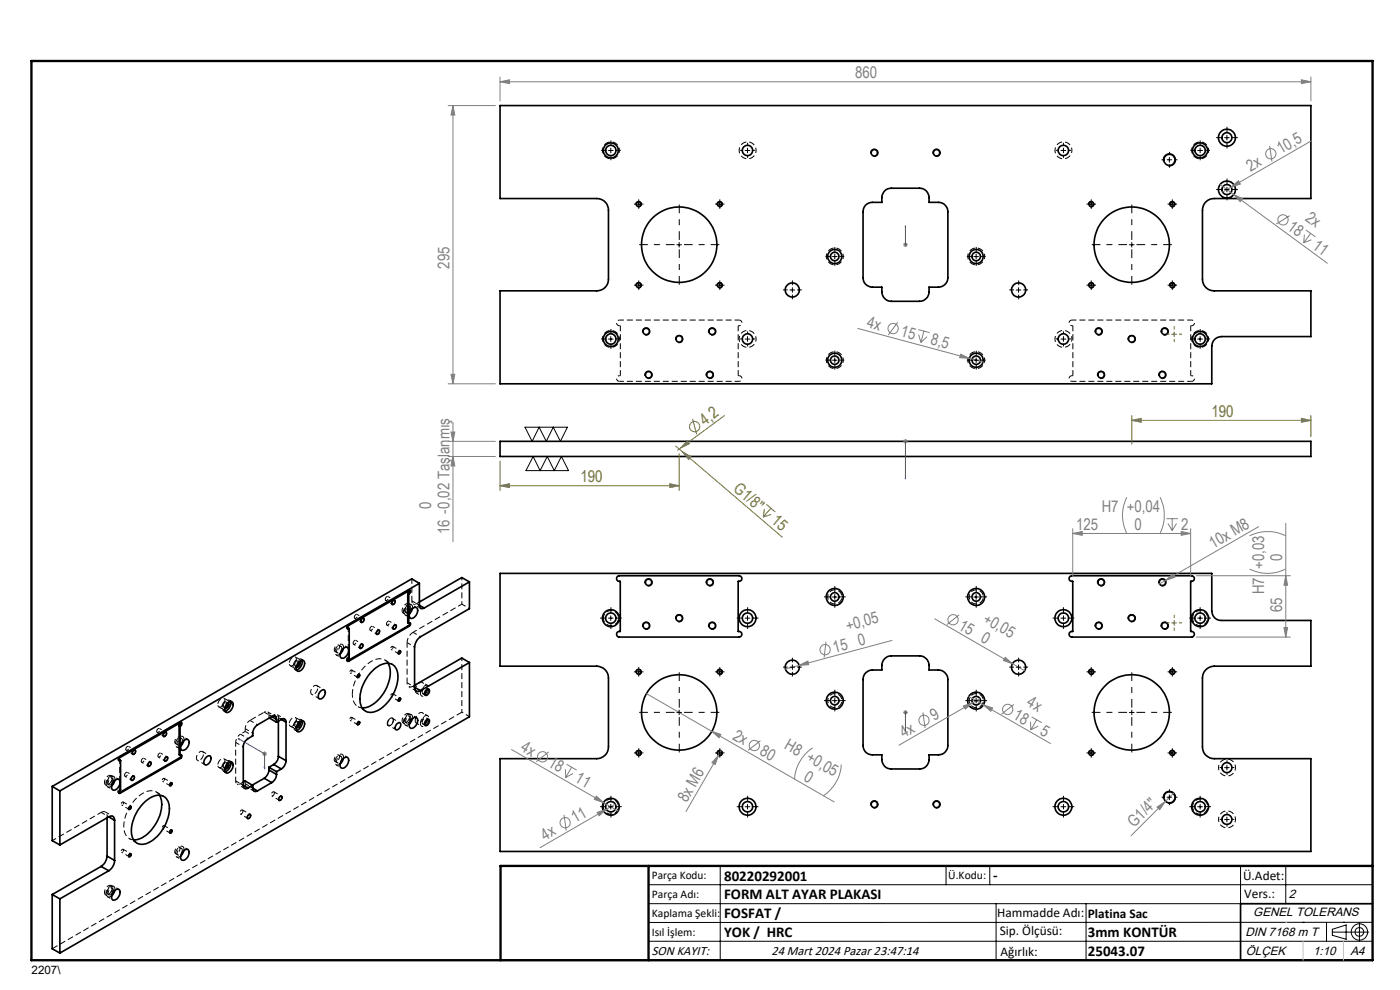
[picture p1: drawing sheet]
<svg xmlns="http://www.w3.org/2000/svg" width="297mm" height="210mm" viewBox="0 0 297 210" stroke-linecap="round" stroke-linejoin="round" font-family="sans-serif">
<defs><g id="words">
<g font-size="3.4" fill="#808080">
<text x="181.4" y="16.5">860</text>
<text x="271.7" y="32.7" transform="rotate(-30 271.7 32.7)">10,5</text>
<text x="265.3" y="36.4" transform="rotate(-30 265.3 36.4)">2x</text>
<text x="276.8" y="46.7" transform="rotate(36 276.8 46.7)">2x</text>
<text x="272.9" y="48.6" transform="rotate(36 272.9 48.6)">18</text>
<text x="278.2" y="52.5" transform="rotate(36 278.2 52.5)">11</text>
<text x="95.3" y="57" transform="rotate(-90 95.3 57)">295</text>
<text x="183.7" y="69.3" transform="rotate(15 183.7 69.3)">4x</text>
<text x="190.9" y="71.3" transform="rotate(15 190.9 71.3)">15</text>
<text x="197.3" y="73" transform="rotate(15 197.3 73)">8,5</text>
<text x="91.5" y="107.9" transform="rotate(-90 91.5 107.9)">0</text>
<text x="95.3" y="113.3" transform="rotate(-90 95.3 113.3)">16 -0,02 Taşlanmış</text>
<text x="228.3" y="112.4">125</text>
<text x="233.7" y="108.5">H7 +0,04</text>
<text x="240.7" y="112.4">0</text>
<text x="250.6" y="112.4">2</text>
<text x="257.3" y="116.4" transform="rotate(-30 257.3 116.4)">10x M8</text>
<text x="272" y="119.1" transform="rotate(-90 272 119.1)">0</text>
<text x="268.2" y="120.7" transform="rotate(-90 268.2 120.7)">+0,03</text>
<text x="208.4" y="131.9" transform="rotate(30 208.4 131.9)">+0,05</text>
<text x="268.2" y="126" transform="rotate(-90 268.2 126)">H7</text>
<text x="272" y="129.9" transform="rotate(-90 272 129.9)">65</text>
<text x="179.8" y="133.8" transform="rotate(-15 179.8 133.8)">+0,05</text>
<text x="182.3" y="137.1" transform="rotate(-15 182.3 137.1)">0</text>
<text x="203.1" y="133.3" transform="rotate(30 203.1 133.3)">15</text>
<text x="207.8" y="136.1" transform="rotate(30 207.8 136.1)">0</text>
<text x="177.1" y="138.5" transform="rotate(-15 177.1 138.5)">15</text>
<text x="217.7" y="149.6" transform="rotate(30 217.7 149.6)">4x</text>
<text x="198.2" y="152.9" transform="rotate(-30 198.2 152.9)">9</text>
<text x="214.7" y="152.4" transform="rotate(30 214.7 152.4)">18</text>
<text x="220.4" y="155.7" transform="rotate(30 220.4 155.7)">5</text>
<text x="110.3" y="159.1" transform="rotate(30 110.3 159.1)">4x</text>
<text x="155.2" y="156.7" transform="rotate(30 155.2 156.7)">2x</text>
<text x="161" y="160" transform="rotate(30 161 160)">80</text>
<text x="166.2" y="158.6" transform="rotate(30 166.2 158.6)">H8 +0,05</text>
<text x="191.7" y="156.6" transform="rotate(-30 191.7 156.6)">4x</text>
<text x="116.1" y="162.4" transform="rotate(30 116.1 162.4)">18</text>
<text x="121.8" y="165.7" transform="rotate(30 121.8 165.7)">11</text>
<text x="170.3" y="165.4" transform="rotate(30 170.3 165.4)">0</text>
<text x="145.7" y="170.4" transform="rotate(-60 145.7 170.4)">8x M6</text>
<text x="115.6" y="178.3" transform="rotate(-30 115.6 178.3)">4x</text>
<text x="122" y="174.6" transform="rotate(-30 122 174.6)">11</text>
<text x="240.6" y="175.6" transform="rotate(-45 240.6 175.6)">G1/4&quot;</text>
</g>
<g font-size="3.4" fill="#808000">
<text x="257" y="88.4">190</text>
<text x="149.5" y="90.4" transform="rotate(-36 149.5 90.4)">4,2</text>
<text x="123.1" y="102.2">190</text>
<text x="155.4" y="103.9" transform="rotate(41 155.4 103.9)">G1/8&quot;</text>
<text x="163.5" y="110.8" transform="rotate(41 163.5 110.8)">15</text>
</g>
<g font-size="3.2">
<text x="153.6" y="186.8">80220292001</text>
<text x="153.6" y="190.8">FORM ALT AYAR PLAKASI</text>
<text x="210.7" y="186.6">-</text>
<text x="153.6" y="194.8">FOSFAT /</text>
<text x="153.6" y="198.8">YOK / HRC</text>
<text x="230.8" y="198.7">3mm KONTÜR</text>
<text x="230.8" y="202.8">25043.07</text>
</g>
<g font-size="2.8">
<text x="263.7" y="186.7">Ü.Adet:</text>
<text x="263.9" y="190.5">Vers.:</text>
<text x="211.5" y="194.5">Hammadde Adı:</text>
<text x="230.8" y="194.7">Platina Sac</text>
<text x="138.3" y="202.6">SON KAYIT:</text>
<text x="163.6" y="202.6">24 Mart 2024 Pazar 23:47:14</text>
<text x="212.1" y="198.4">Sip. Ölçüsü:</text>
<text x="212.2" y="202.7">Ağırlık:</text>
</g>
<g font-size="2.6">
<text x="273.4" y="190.4">2</text>
<text x="265.9" y="194.4">GENEL TOLERANS</text>
<text x="264.2" y="198.5">DIN 7168 m T</text>
<text x="264.3" y="202.6">ÖLÇEK</text>
<text x="278.5" y="202.6">1:10</text>
<text x="286.5" y="202.6">A4</text>
</g>
<g font-size="2.5">
<text x="138.3" y="186.4">Parça Kodu:</text>
<text x="138.3" y="190.5">Parça Adı:</text>
<text x="201.2" y="186.5">Ü.Kodu:</text>
<text x="138.3" y="194.5">Kaplama Şekli:</text>
<text x="138.3" y="198.6">Isıl İşlem:</text>
<text x="6.7" y="206.7">2207\</text>
</g>
</g></defs>
<g fill="none" stroke="#000" stroke-width=".21" stroke-dasharray="1.3 .6" stroke-dashoffset=".7" stroke-linecap="butt">
<path d="M131.4 31.9a1.8 1.8 0 0 0-2.6-1.6 1.8 1.8 0 0 0-.3 3 1.8 1.8 0 0 0 2.9-1v-.4M160.4 31.9a1.8 1.8 0 0 0-2.6-1.6 1.8 1.8 0 0 0-.3 3 1.8 1.8 0 0 0 2.9-1v-.4M227.4 31.9a1.8 1.8 0 0 0-2.6-1.6 1.8 1.8 0 0 0-.3 3 1.8 1.8 0 0 0 2.9-1v-.4M256.4 31.9a1.8 1.8 0 0 0-2.6-1.6 1.8 1.8 0 0 0-.3 3 1.8 1.8 0 0 0 2.9-1v-.4M178.9 54.4a1.8 1.8 0 0 0-2.6-1.6 1.8 1.8 0 0 0-.3 3 1.8 1.8 0 0 0 2.9-1v-.4M208.9 54.4a1.8 1.8 0 0 0-2.6-1.6 1.8 1.8 0 0 0-.3 3 1.8 1.8 0 0 0 2.9-1v-.4M131.4 71.9a1.8 1.8 0 0 0-2.6-1.6 1.8 1.8 0 0 0-.3 3 1.8 1.8 0 0 0 2.9-1v-.4M160.4 71.9a1.8 1.8 0 0 0-2.6-1.6 1.8 1.8 0 0 0-.3 3 1.8 1.8 0 0 0 2.9-1v-.4M178.9 76.4a1.8 1.8 0 0 0-2.6-1.6 1.8 1.8 0 0 0-.3 3 1.8 1.8 0 0 0 2.9-1v-.4M208.9 76.4a1.8 1.8 0 0 0-2.6-1.6 1.8 1.8 0 0 0-.3 3 1.8 1.8 0 0 0 2.9-1v-.4M227.4 71.9a1.8 1.8 0 0 0-2.6-1.6 1.8 1.8 0 0 0-.3 3 1.8 1.8 0 0 0 2.9-1v-.4M256.4 71.9a1.8 1.8 0 0 0-2.6-1.6 1.8 1.8 0 0 0-.3 3 1.8 1.8 0 0 0 2.9-1v-.4"/>
<path d="M87.4 127.5a.62 .62 0 0 0 .3 .6 .62 .62 0 0 0 .7-.1M98 128.2v-5.7M175.6 126.6a1.5 1.5 0 0 0 2.2 1.4 1.5 1.5 0 0 0 .2-2.6 1.5 1.5 0 0 0-2.4 .9v.3M205.6 126.6a1.5 1.5 0 0 0 2.2 1.4 1.5 1.5 0 0 0 .2-2.6 1.5 1.5 0 0 0-2.4 .9v.3M48.3 149.1a.39 .39 0 0 0-.5-.2 .39 .39 0 0 0-.3 .4l-.1 .5M48.3 149.1a.8 .8 0 0 0-.6 1.1M57.1 151.7a.62 .62 0 0 0-.3-.7 .62 .62 0 0 0-.7 .1M59.1 152.2a.62 .62 0 0 0-.3-.6 .62 .62 0 0 0-.7 .1M63.4 140.4a.39 .39 0 0 0-.4-.2 .39 .39 0 0 0-.3 .4l-.2 .4M63.4 153.2a.39 .39 0 0 0-.4-.2 .39 .39 0 0 0-.3 .4l-.2 .5M63.5 140.3a.8 .8 0 0 0-.6 1.1M63.5 153.2a.8 .8 0 0 0-.6 1.1"/>
<path d="M175.6 148.6a1.5 1.5 0 0 0 2.2 1.4 1.5 1.5 0 0 0 .2-2.6 1.5 1.5 0 0 0-2.4 .9v.3M205.6 148.6a1.5 1.5 0 0 0 2.2 1.4 1.5 1.5 0 0 0 .2-2.6 1.5 1.5 0 0 0-2.4 .9v.3M48.3 162a.39 .39 0 0 0-.5-.2 .39 .39 0 0 0-.3 .3l-.1 .5M48.3 161.9a.8 .8 0 0 0-.6 1.1M50 165.6a.62 .62 0 0 0 .3 .7 .62 .62 0 0 0 .7-.1M52 166.2a.62 .62 0 0 0 .3 .7 .62 .62 0 0 0 .7-.1M258.5 162.8a1.8 1.8 0 0 0 2.6 1.6 1.8 1.8 0 0 0 .3-3 1.8 1.8 0 0 0-2.9 1v.4M258.5 173.8a1.8 1.8 0 0 0 2.6 1.6 1.8 1.8 0 0 0 .3-3 1.8 1.8 0 0 0-2.9 1v.4"/>
</g>
<g fill="none" stroke="#000" stroke-width=".21" stroke-dasharray="1.3 .6" stroke-dashoffset=".3" stroke-linecap="butt">
<path d="M156.8 67.9h-25.4M227.4 67.9h25.4M131.4 80.9h25.4M252.8 80.9h-25.4M87.6 134.1a2.79 2.79 0 0 0-1.2 2.2M88.4 128l.6-.3M89 128.4l-.6-.4M57.7 152l-.6-.3M59.1 152.9v-.7M59.7 152.6l-.6-.4M88.1 146.4a.61 .61 0 0 0 .4 .7 .61 .61 0 0 0 .7-.3 1.37 1.37 0 0 0 .3-2.1 1.6 1.6 0 0 0-1.4 1.7M88.1 152.8a.61 .61 0 0 0 .4 .7 .61 .61 0 0 0 .7-.3 1.37 1.37 0 0 0 .3-2.1 1.6 1.6 0 0 0-1.4 1.7"/>
<path d="M89.2 147a.61 .61 0 0 0 .4 .7 .61 .61 0 0 0 .7-.3 1.37 1.37 0 0 0 .4-2 1.6 1.6 0 0 0-1.5 1.6M89.2 153.5a.61 .61 0 0 0 .4 .6 .61 .61 0 0 0 .7-.3 1.37 1.37 0 0 0 .4-2 1.6 1.6 0 0 0-1.5 1.7M51 166.2l.6-.3M51.6 166.6l-.6-.4M53.6 167.2l-.6-.4"/>
</g>
<g fill="none" stroke="#000" stroke-width=".21" stroke-dasharray="1.3 .6" stroke-dashoffset=".1" stroke-linecap="butt">
<path d="M131.6 69.1v10.6M156.6 79.7v-10.6M227.6 79.7v-10.6M252.6 69.1v10.6M72.2 138.7a.65 .65 0 0 1-.9 .2 .65 .65 0 0 1-.2-.9 1.31 1.31 0 0 1 1.6-1.2l.2 .5M86.8 130.2a.65 .65 0 0 1-.9 .2 .65 .65 0 0 1-.2-.9 1.31 1.31 0 0 1 1.7-1.2l.1 .5M38.4 158.2a.65 .65 0 0 1-.9 .2 .65 .65 0 0 1-.2-.9 1.31 1.31 0 0 1 1.6-1.2l.1 .5M86.8 153.6a.65 .65 0 0 1-.9 .2 .65 .65 0 0 1-.2-.9 1.31 1.31 0 0 1 1.7-1.3l.1 .6M23.7 166.7a.65 .65 0 0 1-.9 .2 .65 .65 0 0 1-.2-.9 1.31 1.31 0 0 1 1.6-1.2l.2 .5M33.8 168.7a2.49 2.49 0 0 0-3.6-.4 8.6 8.6 0 0 0-3.8 8 2.18 2.18 0 0 0 2 1.9M72.2 162a.65 .65 0 0 1-.9 .2 .65 .65 0 0 1-.2-.9 1.31 1.31 0 0 1 1.6-1.2l.2 .5M23.7 190a.65 .65 0 0 1-.9 .2 .65 .65 0 0 1-.2-.9 1.31 1.31 0 0 1 1.6-1.2l.2 .5"/>
<path d="M38.4 181.5a.65 .65 0 0 1-.9 .3 .65 .65 0 0 1-.2-.9 1.31 1.31 0 0 1 1.6-1.3l.1 .5"/>
</g>
<g fill="none" stroke="#000" stroke-width=".21" stroke-dasharray="1.3 .6" stroke-linecap="butt">
<path d="M131.4 69.1h.2M131.6 79.7h-.2M156.6 69.1h.2M156.8 79.7h-.2M227.4 79.7h.2M227.6 69.1h-.2M252.6 79.7h.2M252.8 69.1h-.2M71.1 138.2l.5 .3M72.4 137.1l-.5-.3M72.9 137.3l-.1 .3M73.6 133.3l.2 .1"/>
<path d="M73.9 139.4h-.1M74 132.7l-.2-.1M74 139.6l-.2-.2M74.1 139.5l-.2-.1M85.5 130l.3 .2M86 129.9l.2 .1M86.6 132l-.1 .1M86.8 125.3l-.2-.2M86.8 132.1l-.2-.1M86.9 125.2l-.3-.1M86.9 132.1l-.3-.1M87 128.2l-.3-.1"/>
<path d="M87 128.7l-.2-.2M87 125.2l-.2-.1M87 132.1l-.2-.1M87.5 128.8v.3M37.2 157.7l.5 .3M38.1 153.1l.3 .1M38.3 153.3l-.2-.2M38.5 156.7l-.5-.3M38.5 153.2l-.2-.1M39 156.8v.3M47.4 149.8l.1 .2 .2 .1M47.4 150.8l.5 .3"/>
<path d="M47.5 150.1l.3 .1M48.4 149.1l-.2-.1M49.2 148.8l-.5-.2M52 154.6v.6M57.1 152.2v-.5M57.2 152.3l-.1-.1M62.5 141l.1 .3 .3 .1M62.5 153.9l.1 .2 .3 .1M62.6 142l.5 .3M62.6 154.9l.5 .3M62.7 141.3l.2 .2M62.7 154.2l.2 .1"/>
<path d="M63.6 140.4l-.3-.2M63.6 153.2l-.3-.1M64.4 140.1l-.5-.3M64.4 152.9l-.5-.3M73.6 140.2l.2 .1M85.5 153.4l.3 .1M86 153.2l.2 .2M87 151.6l-.3-.2M87 152l-.2-.1M87.5 152.2v.2M87.6 145.6l.4-.2M88 145.8l-.4-.2"/>
<path d="M89.7 147.2l.5 .3M89.7 153.6l.5 .3M91 146.2l-.5-.3M91 152.6l-.5-.3M22.4 166.5l.3 .2M22.7 173.5v-.4M22.9 166.4l.2 .1M23.1 173.3l-.4-.2M23.8 164.7l-.3-.2M23.9 165.1l-.2-.1M24.4 165.3v.3M25.1 161.3l.2 .1"/>
<path d="M25.1 168.1l.2 .2M25.3 167.4h.1M25.5 160.7l-.2-.2M25.5 167.5l-.2-.1M25.6 167.5l-.2-.1M38 160.1l.1-.1M38.1 160l.3 .1M38.3 160.1l-.2-.1M38.5 180l-.5-.3M38.5 160.1l-.2-.1M47.4 162.6l.1 .3h.2M47.4 163.6l.5 .3"/>
<path d="M47.5 162.9l.3 .2M48.4 161.9l-.2-.1M49.2 161.7l-.5-.3M52 165.6v.6M53 166.8l.5-.3M71.1 161.5l.5 .3M72.4 160.5l-.5-.3M72.9 160.6l-.1 .3M22.4 189.8l.3 .2M22.9 189.7l.2 .1M23.8 188l-.3-.2M23.9 188.4l-.2-.1"/>
<path d="M24.4 188.6v.3M37.2 181.1l.5 .2M39 180.1v.3M11.1 201.2l86.9-50.1"/>
</g>
<g fill="none" stroke="#000" stroke-width=".21" stroke-dasharray="1.3 .6" stroke-dashoffset=".9" stroke-linecap="butt">
<path d="M131.4 79.7a.6 .6 0 0 0-.6 .6 .6 .6 0 0 0 .6 .6M131.4 67.9a.6 .6 0 0 0-.6 .6 .6 .6 0 0 0 .6 .6M156.8 69.1a.6 .6 0 0 0 .6-.6 .6 .6 0 0 0-.6-.6M227.4 69.1a.6 .6 0 0 1-.6-.6 .6 .6 0 0 1 .6-.6M252.8 79.7a.6 .6 0 0 1 .6 .6 .6 .6 0 0 1-.6 .6M252.8 67.9a.6 .6 0 0 1 .6 .6 .6 .6 0 0 1-.6 .6M156.8 80.9a.6 .6 0 0 0 .6-.6 .6 .6 0 0 0-.6-.6M227.4 80.9a.6 .6 0 0 1-.6-.6 .6 .6 0 0 1 .6-.6M83 137.7l1.6 1M83.4 137.3l-.4 .4a.33 .33 0 0 1 0-.4 .33 .33 0 0 1 .4-.1v.1M84.9 138l-1.6-.9M87.7 128.1l1.6 .9"/>
<path d="M88 137.2l-1.6-.9M89 128.4l-1.6-.9M89.2 135.1l-1.6-1M99.6 129.1l-1.6-.9M51.6 158.4l-1.6-.9M52.6 156.7l-1.6-1M53.6 156.1l-1.6-.9M53.6 155.5l-1.6-.9M54.6 153.8l-1.6-1M57.7 152l-1.6-.9M58.4 151.9l-1.6-.9M59.7 152.6l-1.6-.9"/>
<path d="M60.4 152.5l-1.6-.9M66.1 147.3l1.6 .9M68.8 146.4l-1.6-1M74.3 142.7l1.6 1M74.3 152.8l1.6 .9M74.7 142.3l-.4 .5a.33 .33 0 0 1 0-.5 .33 .33 0 0 1 .4-.1v.1M74.7 152.3l-.4 .5a.33 .33 0 0 1 0-.4 .33 .33 0 0 1 .4-.2v.1M75.9 149.9l1.6 .9M76.2 143.1l-1.6-1M76.2 153.1l-1.6-.9M82.4 153.8l1.6 1M83 147.8l1.6 .9"/>
<path d="M83.3 140.9l-1.7-.9M83.4 147.3l-.4 .5a.33 .33 0 0 1 0-.4 .33 .33 0 0 1 .4-.2v.1M84.9 153.3l-1.7-.9M84.9 148.1l-1.6-1M86.4 144.8a.77 .77 0 0 0 .3 .8 .77 .77 0 0 0 .9 0M86.7 145.6l1.6 1M88 145.8l-1.6-1M90.6 146.2a.4 .4 0 0 0-.3-.4 .4 .4 0 0 0-.5 .3l-.2 .7M90.6 152.6a.4 .4 0 0 0-.3-.4 .4 .4 0 0 0-.5 .4l-.2 .6M98 151.1l1.6 .9M22.7 173.1a.77 .77 0 0 0-.3-.9 .77 .77 0 0 0-.9 .1M23.1 173.3l-1.6-1"/>
<path d="M24 173.2l-1.6-1M25.8 170.7l1.6 1M26.2 170.3l-.3 .5a.33 .33 0 0 1-.1-.5 .33 .33 0 0 1 .4-.1v.1M27.4 177.9l1.7 .9M27.7 171.1l-1.6-1M34.5 165.7l1.6 1M34.5 175.8l1.6 .9M34.8 168.9l-1.6-.9M34.9 165.3l-.4 .4a.33 .33 0 0 1 0-.4 .33 .33 0 0 1 .4-.1v.1M34.9 175.3l-.4 .5a.33 .33 0 0 1 0-.5 .33 .33 0 0 1 .4-.1v.1M36.4 166l-1.6-.9M36.4 176.1l-1.6-1"/>
<path d="M41.9 161.3l1.6 .9M44.6 160.3l-1.6-.9M50.3 166.3l1.6 .9M51 172.7l1.6 .9M51.6 166.6l-1.6-1M52.3 166.9l1.6 .9M53.1 172.8l-1.6-1M53.6 167.2l-1.6-1M57.6 168.8l1.6 .9M59.7 168.9l-1.6-.9M25.8 180.8l1.6 .9M26.2 180.3l-.3 .5a.33 .33 0 0 1-.1-.4 .33 .33 0 0 1 .4-.2v.1"/>
<path d="M27.7 181.1l-1.6-.9"/>
</g>
<g fill="none" stroke="#000" stroke-width=".35">
<path d="M106.1 22.4h172v19.7h-20.5a2.45 2.45 0 0 0-2.5 2.5v14.6a2.45 2.45 0 0 0 2.5 2.5h20.5v9.7h-19a2.05 2.05 0 0 0-2 2v8h-151v-19.7h20.5a2.45 2.45 0 0 0 2.5-2.5v-14.6a2.45 2.45 0 0 0-2.5-2.5h-20.5zM183.7 43.5l1-.5 2.4-.1a2.27 2.27 0 0 1 2-3h6a1.99 1.99 0 0 1 2 2v1h2a1.99 1.99 0 0 1 2 2v14a2.05 2.05 0 0 1-2 2h-2a2.27 2.27 0 0 1-2 3h-6a2.05 2.05 0 0 1-2-2v-1h-2a1.99 1.99 0 0 1-2-2v-14l.1-.7zM106.1 93.6h172v3.2h-172zM72.7 137.8a.71 .71 0 0 1 1-.5 .71 .71 0 0 1 .2 1.1 1.35 1.35 0 0 1-1.5 1.2 1.35 1.35 0 0 1 .3-1.8zM72.8 137.6l-.1 .4-.5 .7M73.8 133.3h-.1M73.8 133.3l.2 .1M73.8 133.3h.3M74.1 133.3v6.2a.43 .43 0 0 0-.4 .3 .43 .43 0 0 0 .2 .5h.1M74.1 133.3l-.1 .1M76.4 136.9a.29 .29 0 0 1 .5-.2 .29 .29 0 0 1 0 .4l-.5 .4-.1-.1zM76.8 131.3l.2-.2a.5 .5 0 0 1 .1 .6 .5 .5 0 0 1-.5 .3v-.4z"/>
<path d="M80.1 133.8l.1-.1a.41 .41 0 0 1 .2 .5 .41 .41 0 0 1-.5 .2zM83.3 127.6a.28 .28 0 0 1 .4-.2 .28 .28 0 0 1 .1 .4l-.4 .4h-.2zM83.5 132.8a.29 .29 0 0 1 .5-.2 .29 .29 0 0 1 0 .4l-.4 .4h-.2zM84.6 138.2l.2-.2a.34 .34 0 0 1 .1 .5 .34 .34 0 0 1-.4 .1zM86.5 125.9v6.2l.2 .1M86.5 125.9l.2 .1M86.6 125.9h-.1M86.6 132.7l-12.8 7.5M86.6 132.7l.2 .1M86.6 125.9l.2 .1M86.7 132.2l.2-.1a.39 .39 0 0 1 .2 .4 .39 .39 0 0 1-.3 .3M86.7 126v6.2"/>
<path d="M86.8 126a.34 .34 0 0 0 .3-.4 .34 .34 0 0 0-.3-.3l-12.8 7.4a.35 .35 0 0 0-.4 .3 .35 .35 0 0 0 .4 .4M86.8 132.8l-12.8 7.5M86.8 126h-.1M86.9 125.2l-.3 .7M86.9 132.1l-.3 .6M87.3 129.3a.7 .7 0 0 1 1-.4 .7 .7 0 0 1 .2 1 1.27 1.27 0 0 1-1.5 1.2 1.38 1.38 0 0 1 .3-1.8zM87.5 129.1l-.7 1.1M89 128.4a.6 .6 0 0 0 .3 .7 .6 .6 0 0 0 .7-.1M89 123.7l-76.3 44.1M89 123.7v4.7M89 123.7l-1.7-.9-76.2 44M89 128.4l1 .6"/>
<path d="M99.6 123.4v5.7l-10.4 6a2.83 2.83 0 0 0-1.3 2.2v8.5M99.6 123.4l-9.6 5.6M99.6 123.4l-1.6-.9-9 5.2M106.1 121.6h151v8a1.99 1.99 0 0 0 2 2h19v9.7h-20.5a2.51 2.51 0 0 0-2.5 2.5v14.6a2.45 2.45 0 0 0 2.5 2.5h20.5v19.7h-172v-19.7h20.5a2.51 2.51 0 0 0 2.5-2.5v-14.6a2.5 2.5 0 0 0-2.5-2.5h-20.5zM131 122.3l.4-.2h25.4a.61 .61 0 0 1 .6 .7 .61 .61 0 0 1-.8 .5v10.6a.61 .61 0 0 1 .8 .5 .61 .61 0 0 1-.6 .7h-25.4a.61 .61 0 0 1-.6-.7 .61 .61 0 0 1 .8-.5v-10.6a.63 .63 0 0 1-.7-.3 .63 .63 0 0 1 .1-.7zM227 122.3l.4-.2h25.4a.61 .61 0 0 1 .6 .7 .61 .61 0 0 1-.8 .5v10.6a.61 .61 0 0 1 .8 .5 .61 .61 0 0 1-.6 .7h-25.4a.61 .61 0 0 1-.6-.7 .61 .61 0 0 1 .8-.5v-10.6a.61 .61 0 0 1-.7-.3 .61 .61 0 0 1 .1-.7zM28.3 159.2h.1a.36 .36 0 0 1 .4 .3 .36 .36 0 0 1-.3 .4l-.2 .1a.41 .41 0 0 1-.2-.4 .41 .41 0 0 1 .2-.4zM34.8 155.6l.3-.3a.45 .45 0 0 1 .1 .6 .45 .45 0 0 1-.6 .2zM38 153.9v6.2l.2 .1M38 153.9l.2 .1M38.1 153.8l-.1 .1M38.1 153.8l.2 .2"/>
<path d="M38.2 154v6.2M38.3 154a.42 .42 0 0 0 .3-.4 .42 .42 0 0 0-.2-.4l-12.9 7.5a.36 .36 0 0 0-.3 .3 .36 .36 0 0 0 .3 .4M38.3 154h-.1M38.4 153.2v.3l-.3 .3M38.8 157.3a.68 .68 0 0 1 .9-.5 .68 .68 0 0 1 .4 .9 1.43 1.43 0 0 1-1.6 1.4 1.38 1.38 0 0 1 .3-1.8zM39 157.1l-.7 1.1M48.3 149.2a.92 .92 0 0 1-.6 .9M48.3 149.1a.68 .68 0 0 1 1-.2 .68 .68 0 0 1 .1 1 1.24 1.24 0 0 1-1.5 1.2 1.53 1.53 0 0 1 .4-2zM48.3 149.1a.68 .68 0 0 1 .1 .8 .68 .68 0 0 1-.7 .3M48.9 148.8a1.73 1.73 0 0 1-1.2 2M57.2 152.3l1.5 .9M57.6 152l-3 1.8a2.29 2.29 0 0 0-1 2.3l-1 .6a2.14 2.14 0 0 0-1 1.7v8.2"/>
<path d="M57.6 152a.62 .62 0 0 1 .8-.1 .62 .62 0 0 1 .3 .7M57.6 152l1.1 .6M58.7 152.6v.6M59.1 153v7.4M59.7 152.6a.6 .6 0 0 1 .7-.1 .6 .6 0 0 1 .3 .7M59.7 152.6l-1 .6M59.7 152.6l1 .6M60.7 153.2v8.2M63.3 140.5a.69 .69 0 0 1 .7-.4 .69 .69 0 0 1 .6 .4 1.61 1.61 0 0 1-1.5 1.9 1.29 1.29 0 0 1 .2-1.9zM63.3 153.3a.7 .7 0 0 1 1-.4 .7 .7 0 0 1 .3 1.1 1.27 1.27 0 0 1-1.6 1.1 1.38 1.38 0 0 1 .3-1.8zM63.4 140.4a.96 .96 0 0 1-.5 1M63.4 153.2a.96 .96 0 0 1-.5 1"/>
<path d="M63.5 140.4a.67 .67 0 0 1 0 .7 .67 .67 0 0 1-.7 .4M63.5 153.2a.67 .67 0 0 1 0 .8 .67 .67 0 0 1-.7 .3M64.1 140a1.77 1.77 0 0 1-1.2 2.1M64.1 152.9a1.76 1.76 0 0 1-1.2 2M68 146.6a.58 .58 0 0 1 .8-.2 .58 .58 0 0 1 .1 .9 .92 .92 0 0 1-1.3 .8 1.35 1.35 0 0 1 .4-1.5zM73.8 140.2h-.1M73.8 140.2l.2 .1M75.8 153.3l.3-.2a.32 .32 0 0 1 .1 .4 .32 .32 0 0 1-.4 .2zM75.8 143.3l.3-.2a.32 .32 0 0 1 .1 .4 .32 .32 0 0 1-.4 .1zM78.6 142.7a4.4 4.4 0 0 1 4.3-1.9 3.2 3.2 0 0 1 1.4 3.9 8.4 8.4 0 0 1-5 6.3 2.28 2.28 0 0 1-2.9-2.3 8.3 8.3 0 0 1 2.2-6zM82.3 140.7a6.2 6.2 0 0 1-.7 6 6.1 6.1 0 0 1-4.8 3.5M84.2 153.5a.45 .45 0 0 1 .7-.1 .45 .45 0 0 1 .1 .6 .67 .67 0 0 1-.4 .7 .67 .67 0 0 1-.7-.1v-.6z"/>
<path d="M84.6 148.2l.2-.1a.32 .32 0 0 1 .1 .4 .32 .32 0 0 1-.4 .2zM87.1 152.8a.87 .87 0 0 1 1.4-.4 1.64 1.64 0 0 1-1.4 2.1 1.12 1.12 0 0 1 0-1.7zM87.5 152.5l-.7 1.1M87.9 145.8a.78 .78 0 0 0 .4 .8 .78 .78 0 0 0 .9-.1M87.9 145.8l1.3 .7M90.3 146.5a.44 .44 0 0 1 .7-.3 .44 .44 0 0 1 .1 .7 .57 .57 0 0 1-.4 .5 .57 .57 0 0 1-.6-.1zM90.5 152.7a.4 .4 0 0 1 .6 0 .4 .4 0 0 1 0 .6 .57 .57 0 0 1-.4 .5 .57 .57 0 0 1-.6-.1l.1-.7zM90.6 146.2v.4l-.5 .6M90.6 152.6v.4l-.5 .6M99.6 140.5v11.5l-86.9 50.2M99.6 140.5l-10.4 6M99.6 140.5l-1.6-.9-10.1 5.8"/>
<path d="M183.7 142.7a1.92 1.92 0 0 1 1.4-.6h2a2.27 2.27 0 0 1 2-3h6a2.05 2.05 0 0 1 2 2v1h2a2.05 2.05 0 0 1 2 2v14a1.99 1.99 0 0 1-2 2h-2a2.27 2.27 0 0 1-2 3h-6a1.99 1.99 0 0 1-2-2v-1h-2a1.93 1.93 0 0 1-2-2v-14l.1-.7zM11.1 166.8l1.6 1M11.1 166.8v11.5l1.6 .9M12.7 167.8v11.4M22.7 173.5v8.1M23.1 173.3a.75 .75 0 0 1 .9-.1 .75 .75 0 0 1 .3 .8M23.1 173.3l-10.4 5.9M23.1 173.3l1.2 .7M24.3 174v8.5M24.3 165.6a.68 .68 0 0 1 1-.2 .68 .68 0 0 1 .1 1 1.27 1.27 0 0 1-1.5 1.1 1.53 1.53 0 0 1 .4-1.9zM24.3 165.6l-.6 1.1M25.3 161.2l-.1 .1"/>
<path d="M25.3 161.2l.2 .2M25.3 168.2h-.1M25.3 161.2l.3 .1M25.3 168.2l.2 .1M25.6 161.3v6.2a.39 .39 0 0 0-.4 .3 .39 .39 0 0 0 .3 .5M25.6 161.3l-.1 .1M27.4 171.2l.2-.1a.3 .3 0 0 1 .2 .4 .3 .3 0 0 1-.5 .1zM28 164.8a.28 .28 0 0 1 .4-.1 .28 .28 0 0 1 .1 .4l-.5 .4-.2-.2zM30.3 170.5a4 4 0 0 1 4.3-1.6 3.4 3.4 0 0 1 1.2 4.1 7.8 7.8 0 0 1-5.5 6.1 2.33 2.33 0 0 1-2.4-2.6 9 9 0 0 1 2.4-6zM31.5 161.9a.29 .29 0 0 1 .4-.2 .29 .29 0 0 1 .1 .4l-.3 .4h-.3v-.3zM33.8 168.7a6.5 6.5 0 0 1-1.1 6.6 5.8 5.8 0 0 1-4.3 2.9M35.1 160.6h.1a.44 .44 0 0 1 .4 .5 .44 .44 0 0 1-.6 .3l-.1-.3z"/>
<path d="M36.1 166.3l.2-.3a.33 .33 0 0 1 .1 .5 .33 .33 0 0 1-.4 .1zM36.2 176.1h.1a.33 .33 0 0 1 .1 .4 .33 .33 0 0 1-.4 .1zM38.1 160.8l-12.8 7.4M38.1 160.8l.2 .1M38.2 160.2l.2-.1a.42 .42 0 0 1 .2 .4 .42 .42 0 0 1-.3 .4M38.3 160.9l-12.8 7.4M38.4 160.1v.3l-.3 .4M43.9 160.5a.55 .55 0 0 1 .8-.1 .55 .55 0 0 1 0 .8 .99 .99 0 0 1-1.3 .9 1.36 1.36 0 0 1 .5-1.6zM48.2 162.1a.69 .69 0 0 1 .6-.5 .69 .69 0 0 1 .7 .5 1.67 1.67 0 0 1-1.5 1.9 1.24 1.24 0 0 1 .2-1.9zM48.3 162a.92 .92 0 0 1-.6 .9M48.3 162a.68 .68 0 0 1 .1 .7 .68 .68 0 0 1-.7 .3M48.9 161.6a1.78 1.78 0 0 1-1.2 2.1"/>
<path d="M51.6 166.6a.6 .6 0 0 0 .3 .6 .6 .6 0 0 0 .7 0M51.6 165.9l.4-.2 1.6 .9M51.6 166.6l1 .6M52.8 172.8l.1-.1a.47 .47 0 0 1 .2 .6 .47 .47 0 0 1-.4 .3 .45 .45 0 0 1-.2-.4 .45 .45 0 0 1 .3-.4zM53.6 167.2a.6 .6 0 0 0 .3 .6 .6 .6 0 0 0 .7 0M53.6 166.6l-1 .6M53.6 166.6v.6M53.6 167.2l1 .6M56.1 165.1l1.5 .9M56.1 165.1l-2.6 1.4M57 163.3a2.28 2.28 0 0 1-.9 1.8M57 163.3l1.7 1"/>
<path d="M57 162.8l1.7 .9M57 162.8v.5M57.6 166l-3 1.8M58.1 162.2l1.6 .9M58.1 162.2l-1.1 .6M58.7 164.3a2.07 2.07 0 0 1-1.1 1.7M58.7 163.7v.6M59.1 160.4a2.14 2.14 0 0 1-1 1.8M59.1 160.4l1.6 1M59.3 169l.2-.1a.47 .47 0 0 1 .3 .5 .47 .47 0 0 1-.5 .4l-.2-.2zM59.7 163.1l-1 .6M60.7 161.4a2.28 2.28 0 0 1-1 1.7"/>
<path d="M72.7 161.1a.7 .7 0 0 1 1-.4 .7 .7 0 0 1 .2 1 1.28 1.28 0 0 1-1.5 1.2 1.35 1.35 0 0 1 .3-1.8zM72.8 160.9l-.1 .4-.5 .7M11.1 189.8v11.5l1.6 .9M11.1 189.8l1.6 .9M12.7 190.7v11.5M21.4 183.8l1.7 .9M21.4 183.8l-10.3 6M22.7 181.6a3 3 0 0 1-1.3 2.2M22.7 181.6l1.6 .9M23.1 184.7l-10.4 6M24.2 189.1a.71 .71 0 0 1 1-.5 .71 .71 0 0 1 .2 1.1 1.34 1.34 0 0 1-1.5 1.2 1.38 1.38 0 0 1 .3-1.8zM24.3 182.5a2.81 2.81 0 0 1-1.2 2.2"/>
<path d="M24.3 188.9l-.6 1.1M27.4 181.2l.3-.1a.35 .35 0 0 1 0 .4 .35 .35 0 0 1-.4 .2zM38.8 180.6a.69 .69 0 0 1 .9-.4 .69 .69 0 0 1 .4 .8 1.43 1.43 0 0 1-1.6 1.4 1.38 1.38 0 0 1 .3-1.8zM39 180.4l-.7 1.2M291.2 191.7h-28v12M106.2 203.7h185"/>
<circle cx="129.6" cy="31.9" r="1.59"/>
<circle cx="129.6" cy="31.9" r="1.1"/>
<circle cx="158.6" cy="31.9" r="1.1"/>
<circle cx="185.5" cy="32.4" r=".68"/>
<circle cx="198.7" cy="32.4" r=".68"/>
<circle cx="225.6" cy="31.9" r="1.1"/>
<circle cx="248.1" cy="33.9" r="1.18"/>
<circle cx="254.6" cy="31.9" r="1.59"/>
<circle cx="254.6" cy="31.9" r="1.1"/>
<circle cx="260.3" cy="29.2" r="1.06"/>
<circle cx="260.3" cy="29.2" r="1.81"/>
<circle cx="135.5" cy="43.3" r=".51"/>
<circle cx="144.1" cy="51.9" r="8"/>
<circle cx="152.7" cy="43.3" r=".5"/>
<circle cx="177.1" cy="54.4" r=".9"/>
<circle cx="177.1" cy="54.4" r="1.51"/>
<circle cx="207.1" cy="54.4" r="1.5"/>
<circle cx="207.1" cy="54.4" r=".9"/>
<circle cx="231.5" cy="43.3" r=".5"/>
<circle cx="240.1" cy="51.9" r="8"/>
<circle cx="248.7" cy="43.3" r=".51"/>
<circle cx="260.3" cy="40.2" r="1.8"/>
<circle cx="260.3" cy="40.2" r="1.06"/>
<circle cx="129.6" cy="71.9" r="1.1"/>
<circle cx="129.6" cy="71.9" r="1.6"/>
<circle cx="135.5" cy="60.5" r=".51"/>
<circle cx="137.1" cy="70.3" r=".67"/>
<circle cx="137.6" cy="79.5" r=".68"/>
<circle cx="144.1" cy="71.9" r=".68"/>
<circle cx="150.6" cy="79.5" r=".69"/>
<circle cx="151.1" cy="70.3" r=".68"/>
<circle cx="152.7" cy="60.5" r=".5"/>
<circle cx="158.6" cy="71.9" r="1.09"/>
<circle cx="168.1" cy="61.5" r="1.5"/>
<circle cx="177.1" cy="76.4" r=".89"/>
<circle cx="177.1" cy="76.4" r="1.5"/>
<circle cx="207.1" cy="76.4" r="1.49"/>
<circle cx="207.1" cy="76.4" r=".89"/>
<circle cx="216.1" cy="61.5" r="1.51"/>
<circle cx="225.6" cy="71.9" r="1.1"/>
<circle cx="231.5" cy="60.5" r=".5"/>
<circle cx="233.1" cy="70.3" r=".67"/>
<circle cx="233.6" cy="79.5" r=".68"/>
<circle cx="240.1" cy="71.9" r=".69"/>
<circle cx="246.6" cy="79.5" r=".68"/>
<circle cx="247.1" cy="70.3" r=".67"/>
<circle cx="248.7" cy="60.5" r=".51"/>
<circle cx="254.6" cy="71.9" r="1.1"/>
<circle cx="254.6" cy="71.9" r="1.6"/>
<circle cx="129.6" cy="131.1" r="1.09"/>
<circle cx="129.6" cy="131.1" r="1.79"/>
<circle cx="137.1" cy="132.7" r=".68"/>
<circle cx="137.6" cy="123.5" r=".68"/>
<circle cx="144.1" cy="131.1" r=".67"/>
<circle cx="150.6" cy="123.5" r=".69"/>
<circle cx="151.1" cy="132.7" r=".69"/>
<circle cx="158.6" cy="131.1" r="1.09"/>
<circle cx="158.6" cy="131.1" r="1.79"/>
<circle cx="177.1" cy="126.6" r=".9"/>
<circle cx="177.1" cy="126.6" r="1.81"/>
<circle cx="207.1" cy="126.6" r="1.79"/>
<circle cx="207.1" cy="126.6" r=".91"/>
<circle cx="225.6" cy="131.1" r="1.1"/>
<circle cx="225.6" cy="131.1" r="1.81"/>
<circle cx="233.1" cy="132.7" r=".68"/>
<circle cx="233.6" cy="123.5" r=".68"/>
<circle cx="240.1" cy="131.1" r=".68"/>
<circle cx="246.6" cy="123.5" r=".68"/>
<circle cx="247.1" cy="132.7" r=".68"/>
<circle cx="254.6" cy="131.1" r="1.1"/>
<circle cx="254.6" cy="131.1" r="1.81"/>
<circle cx="135.5" cy="159.7" r=".51"/>
<circle cx="135.5" cy="142.5" r=".51"/>
<circle cx="144.1" cy="151.1" r="8"/>
<circle cx="152.7" cy="159.7" r=".5"/>
<circle cx="152.7" cy="142.5" r=".5"/>
<circle cx="168.1" cy="141.5" r="1.5"/>
<circle cx="177.1" cy="148.6" r=".9"/>
<circle cx="177.1" cy="148.6" r="1.81"/>
<circle cx="207.1" cy="148.6" r="1.79"/>
<circle cx="207.1" cy="148.6" r=".91"/>
<circle cx="216.1" cy="141.5" r="1.51"/>
<circle cx="231.5" cy="159.7" r=".5"/>
<circle cx="231.5" cy="142.5" r=".5"/>
<circle cx="240.1" cy="151.1" r="8"/>
<circle cx="248.7" cy="159.7" r=".51"/>
<circle cx="248.7" cy="142.5" r=".51"/>
<circle cx="129.6" cy="171.1" r="1.09"/>
<circle cx="129.6" cy="171.1" r="1.79"/>
<circle cx="158.6" cy="171.1" r="1.09"/>
<circle cx="158.6" cy="171.1" r="1.79"/>
<circle cx="185.5" cy="170.6" r=".68"/>
<circle cx="198.7" cy="170.6" r=".68"/>
<circle cx="225.6" cy="171.1" r="1.1"/>
<circle cx="225.6" cy="171.1" r="1.81"/>
<circle cx="248.1" cy="169.1" r="1.18"/>
<circle cx="254.6" cy="171.1" r="1.1"/>
<circle cx="254.6" cy="171.1" r="1.81"/>
<circle cx="260.3" cy="173.8" r="1.05"/>
<circle cx="260.3" cy="162.8" r="1.06"/>
</g>
<g fill="none" stroke="#000" stroke-width=".21" stroke-dasharray="1.3 .6" stroke-dashoffset=".4" stroke-linecap="butt">
<path d="M73.9 133.2v6.2M74.9 136.5v.1a.45 .45 0 0 0 .6-.2 .45 .45 0 0 0-.1-.6l-.3 .2-.2 .5M75.2 130.9v.2a.45 .45 0 0 0 .5-.2 .45 .45 0 0 0-.1-.6l-.3 .2-.1 .4M78.4 133.5l.1 .1a.45 .45 0 0 0 .5-.2 .45 .45 0 0 0-.1-.6l-.3 .3-.2 .4M81.7 127.2v.1a.45 .45 0 0 0 .6-.2 .45 .45 0 0 0-.1-.6l-.3 .2-.2 .5M82 132.4v.1a.45 .45 0 0 0 .6-.2 .45 .45 0 0 0-.1-.6l-.4 .3-.1 .4M98 128.2l-10.4 5.9M128 131.1a1.6 1.6 0 0 0 2.3 1.4 1.6 1.6 0 0 0 .3-2.6 1.6 1.6 0 0 0-2.6 .9v.3M253 131.1a1.6 1.6 0 0 0 2.3 1.4 1.6 1.6 0 0 0 .3-2.6 1.6 1.6 0 0 0-2.6 .9v.3M26.7 158.9v.2a.45 .45 0 0 0 .6-.2 .45 .45 0 0 0-.1-.6l-.4 .2-.1 .4M33.2 155.1l.1 .2a.45 .45 0 0 0 .5-.2 .45 .45 0 0 0-.1-.6l-.3 .2-.2 .4M50 157.5v8.1"/>
<path d="M82.2 153.5a.43 .43 0 0 0 .4 .4 .43 .43 0 0 0 .5-.3 .73 .73 0 0 0 0-1.3 1.18 1.18 0 0 0-.9 1.2M89.6 146.8l.1 .4 .4-.1M89.6 153.2l.1 .4h.4M21.5 172.3l-10.4 6M25.4 167.4v-6.2M26.4 164.4v.2a.45 .45 0 0 0 .6-.2 .45 .45 0 0 0-.1-.6l-.3 .2-.2 .4M30 161.5v.1a.45 .45 0 0 0 .5-.2 .45 .45 0 0 0-.1-.6l-.3 .2-.1 .5M33.5 160.4v.1a.45 .45 0 0 0 .6-.2 .45 .45 0 0 0-.1-.6l-.4 .2-.1 .5M51.6 172a.43 .43 0 0 1-.2 .5 .43 .43 0 0 1-.5 0 .48 .48 0 0 1 .1-.5 .48 .48 0 0 1 .5-.1l.1 .1M58.2 168.2a.43 .43 0 0 1-.1 .5 .43 .43 0 0 1-.6 0 .48 .48 0 0 1 .2-.6 .48 .48 0 0 1 .5 0v.1M128 171.1a1.6 1.6 0 0 0 2.3 1.4 1.6 1.6 0 0 0 .3-2.6 1.6 1.6 0 0 0-2.6 .9v.3M253 171.1a1.6 1.6 0 0 0 2.3 1.4 1.6 1.6 0 0 0 .3-2.6 1.6 1.6 0 0 0-2.6 .9v.3"/>
</g>
<g fill="none" stroke="#000" stroke-width=".21" stroke-dasharray="1.3 .6" stroke-dashoffset=".5" stroke-linecap="butt">
<path d="M63.5 139.9l-.8-.5M73.8 132.6a.39 .39 0 0 0-.3 .3 .39 .39 0 0 0 .2 .4M73.8 139.4a.39 .39 0 0 0-.3 .4 .39 .39 0 0 0 .2 .4M46.4 150l.9 .5M48.4 148.6l-.9-.5M51 155.7a2.23 2.23 0 0 0-1 1.8M53 152.8a2.23 2.23 0 0 0-1 1.8M61.6 141.2l.9 .5M61.6 154l.9 .5M63.5 152.7l-.8-.5M25.2 161.3a.37 .37 0 0 1-.3-.4 .37 .37 0 0 1 .4-.4M25.2 168.2a.37 .37 0 0 1-.3-.4 .37 .37 0 0 1 .4-.4"/>
<path d="M46.4 162.8l.9 .5M48.4 161.4l-.9-.5"/>
</g>
<path d="M86.6 125.1l-12.8 7.5M25.3 160.5l12.8-7.4" fill="none" stroke="#000" stroke-width=".21" stroke-dasharray="1.3 .6" stroke-dashoffset="-.1" stroke-linecap="butt"/>
<g fill="none" stroke="#000" stroke-width=".21" stroke-dasharray="1.3 .6" stroke-dashoffset=".6" stroke-linecap="butt">
<path d="M70.9 137.8a.42 .42 0 0 0 .4 .4 .42 .42 0 0 0 .4-.3 .59 .59 0 0 0 .3-.6 .59 .59 0 0 0-.4-.5l-.4 .3-.3 .7M71.3 138.9l1.1 .7M72.5 137.5a.42 .42 0 0 0-.4-.4 .42 .42 0 0 0-.4 .3 .59 .59 0 0 0-.3 .6 .59 .59 0 0 0 .4 .5l.4-.3 .3-.7M73.7 137.3l-1.1-.6M85.3 129.5a.57 .57 0 0 0 .5 .6 .57 .57 0 0 0 .6-.4 1.09 1.09 0 0 0 .2-1.7 1.5 1.5 0 0 0-1.3 1.5M85.6 129.7a.57 .57 0 0 0 .5 .6 .57 .57 0 0 0 .6-.4 1.09 1.09 0 0 0 .2-1.7 1.5 1.5 0 0 0-1.3 1.5M85.9 129.6a.81 .81 0 0 1 1-1 .86 .86 0 0 1-.1 .9 .86 .86 0 0 1-.9 .3v-.2M86 130.5l1.1 .6M87.2 129a.42 .42 0 0 0-.4-.4 .42 .42 0 0 0-.5 .4 .59 .59 0 0 0-.3 .5 .59 .59 0 0 0 .5 .5l.4-.3 .3-.7M88.4 128.9l-1.1-.7M37.5 158.5l1.1 .6M38.2 156.7a.42 .42 0 0 0-.4-.4 .42 .42 0 0 0-.5 .4 .59 .59 0 0 0-.3 .5 .59 .59 0 0 0 .5 .5l.4-.3 .3-.7"/>
<path d="M38.7 157a.42 .42 0 0 0-.4-.4 .42 .42 0 0 0-.5 .3 .59 .59 0 0 0-.3 .6 .59 .59 0 0 0 .5 .5l.4-.3 .3-.7M39.9 156.9l-1.1-.7M47.7 150.8a.71 .71 0 0 1-.6-.4 .71 .71 0 0 1 .2-.8 1.16 1.16 0 0 1 1.5-1l.1 .2M52 155.2l-1 .5M58.1 151.7l-1 .5M62.9 142.1a.71 .71 0 0 1-.6-.5 .71 .71 0 0 1 .1-.7 1.16 1.16 0 0 1 1.6-1l.1 .1M62.9 154.9a.71 .71 0 0 1-.6-.4 .71 .71 0 0 1 .1-.8 1.16 1.16 0 0 1 1.6-1l.1 .2M74.7 147.3a2.45 2.45 0 0 0 2.2 2.9M85.3 152.9a.57 .57 0 0 0 .5 .6 .57 .57 0 0 0 .6-.4 1.09 1.09 0 0 0 .2-1.8 1.5 1.5 0 0 0-1.3 1.6M85.6 153a.57 .57 0 0 0 .5 .6 .57 .57 0 0 0 .6-.3 1.09 1.09 0 0 0 .2-1.8 1.5 1.5 0 0 0-1.3 1.5M85.9 152.9a.81 .81 0 0 1 1-.9 .86 .86 0 0 1-.1 .9 .86 .86 0 0 1-.9 .3v-.3M86 153.8l1.1 .6"/>
<path d="M87.2 152.4a.42 .42 0 0 0-.4-.5 .42 .42 0 0 0-.5 .4 .59 .59 0 0 0-.3 .6 .59 .59 0 0 0 .5 .5l.4-.3 .3-.7M88.3 147l1.2 .6M88.3 153.4l1.2 .7M88.4 152.2l-1.1-.6M90.7 145.4l-1.1-.6M90.7 151.8l-1.1-.6M98 151.1v-11.5M22.2 166a.57 .57 0 0 0 .4 .6 .57 .57 0 0 0 .7-.4 1.09 1.09 0 0 0 .1-1.7 1.5 1.5 0 0 0-1.2 1.5M22.5 166.1a.57 .57 0 0 0 .4 .7 .57 .57 0 0 0 .7-.4 1.09 1.09 0 0 0 .1-1.8 1.5 1.5 0 0 0-1.2 1.5M22.7 166a.81 .81 0 0 1 1.1-.9 .86 .86 0 0 1-.2 .9 .86 .86 0 0 1-.8 .3l-.1-.3M22.8 166.9l1.1 .6M24 165.5a.42 .42 0 0 0-.3-.4 .42 .42 0 0 0-.5 .3 .59 .59 0 0 0-.3 .6 .59 .59 0 0 0 .4 .5l.5-.3 .2-.7"/>
<path d="M25.2 165.3l-1.1-.6M47.7 163.7a.71 .71 0 0 1-.6-.5 .71 .71 0 0 1 .2-.8 1.16 1.16 0 0 1 1.5-.9l.1 .1M71.3 162.2l1.1 .7M72 160.5a.42 .42 0 0 0-.4-.4 .42 .42 0 0 0-.4 .3 .59 .59 0 0 0-.3 .6 .59 .59 0 0 0 .4 .5l.4-.3 .3-.7M72.5 160.8a.42 .42 0 0 0-.4-.4 .42 .42 0 0 0-.4 .3 .59 .59 0 0 0-.3 .6 .59 .59 0 0 0 .4 .5l.4-.3 .3-.7M73.7 160.7l-1.1-.7M22.2 189.3a.57 .57 0 0 0 .4 .6 .57 .57 0 0 0 .7-.4 1.09 1.09 0 0 0 .1-1.7 1.5 1.5 0 0 0-1.2 1.5M22.5 189.5a.57 .57 0 0 0 .4 .6 .57 .57 0 0 0 .7-.4 1.09 1.09 0 0 0 .1-1.7 1.5 1.5 0 0 0-1.2 1.5M22.7 189.3a.81 .81 0 0 1 1.1-.9 .86 .86 0 0 1-.2 .9 .86 .86 0 0 1-.8 .3l-.1-.3M22.8 190.2l1.1 .7M24 188.8a.42 .42 0 0 0-.3-.4 .42 .42 0 0 0-.5 .3 .59 .59 0 0 0-.3 .6 .59 .59 0 0 0 .4 .5l.5-.3 .2-.7M25.2 188.7l-1.1-.7"/>
<path d="M37.1 180.7a.42 .42 0 0 0 .3 .4 .42 .42 0 0 0 .5-.3 .59 .59 0 0 0 .3-.6 .59 .59 0 0 0-.4-.5l-.5 .3-.2 .7M37.5 181.8l1.1 .6M38.7 180.3a.42 .42 0 0 0-.4-.4 .42 .42 0 0 0-.5 .4 .59 .59 0 0 0-.3 .6 .59 .59 0 0 0 .5 .5l.4-.3 .3-.8M39.9 180.2l-1.1-.6"/>
</g>
<path d="M43.2 159.9a1.29 1.29 0 0 1-1.3 1.4 1.27 1.27 0 0 1 1-1.9l.3 .5M46.2 149.5a.53 .53 0 0 0 .4 .5 .53 .53 0 0 0 .6-.3 1.02 1.02 0 0 0 .2-1.6 1.4 1.4 0 0 0-1.2 1.4M47.1 150a.53 .53 0 0 0 .4 .5 .53 .53 0 0 0 .6-.3 1.02 1.02 0 0 0 .2-1.6 1.4 1.4 0 0 0-1.2 1.4M56.1 151.1l-3.1 1.7M61.4 140.7a.53 .53 0 0 0 .4 .6 .53 .53 0 0 0 .6-.4 1.02 1.02 0 0 0 .1-1.6 1.4 1.4 0 0 0-1.1 1.4M61.4 153.5a.53 .53 0 0 0 .4 .6 .53 .53 0 0 0 .6-.3 1.02 1.02 0 0 0 .1-1.7 1.4 1.4 0 0 0-1.1 1.4M62.2 141.2a.53 .53 0 0 0 .5 .6 .53 .53 0 0 0 .6-.4 1.02 1.02 0 0 0 .1-1.6 1.4 1.4 0 0 0-1.2 1.4M62.2 154a.53 .53 0 0 0 .5 .6 .53 .53 0 0 0 .6-.3 1.02 1.02 0 0 0 .1-1.7 1.4 1.4 0 0 0-1.2 1.4M67.4 145.9a1.29 1.29 0 0 1-1.3 1.4 1.27 1.27 0 0 1 1.1-1.9l.2 .5M46.2 162.3a.53 .53 0 0 0 .4 .6 .53 .53 0 0 0 .6-.4 1.02 1.02 0 0 0 .2-1.6 1.4 1.4 0 0 0-1.2 1.4M47.1 162.8a.53 .53 0 0 0 .4 .6 .53 .53 0 0 0 .6-.4 1.02 1.02 0 0 0 .2-1.6 1.4 1.4 0 0 0-1.2 1.4" fill="none" stroke="#000" stroke-width=".21" stroke-dasharray="1.3 .6" stroke-dashoffset="-.2" stroke-linecap="butt"/>
<path d="M86.4 136.3v8.5M87.4 122.8v4.7M82.3 140.7a2.4 2.4 0 0 0-3.4-.5 8.9 8.9 0 0 0-4.2 7.1" fill="none" stroke="#000" stroke-width=".21" stroke-dasharray="1.3 .6" stroke-dashoffset=".2" stroke-linecap="butt"/>
<g fill="none" stroke="#000" stroke-width=".21" stroke-dasharray="1.3 .6" stroke-dashoffset=".8" stroke-linecap="butt">
<path d="M75 136.7l1.4 .8M75.3 131.2l1.4 .8M76.9 136.7l-1.4-.9M77.2 131.1l-1.5-.8M78.5 133.7l1.5 .8M80.4 133.7l-1.4-.8M81.8 127.4l1.4 .8M82.1 132.6l1.4 .8M83.7 127.4l-1.4-.9M84 132.6l-1.4-.8M26.8 159.2l1.4 .8M28.7 159.1l-1.4-.8"/>
<path d="M33.3 155.4l1.5 .8M35.2 155.3l-1.4-.8M26.5 164.7l1.4 .8M28.4 164.6l-1.4-.8M30.1 161.7l1.4 .8M32 161.7l-1.5-.8M33.6 160.6l1.4 .8M35.5 160.6l-1.4-.9"/>
</g>
<g fill="none" stroke="#808080" stroke-width=".21">
<path d="M106.1 17.3l2-.4v.8zM106.1 16.3v5.1M106.1 17.3h172M276.1 16.9l2 .4-2 .4zM278.1 16.3v5.1M95.1 22.4h10M96.1 22.4v59M96.1 22.4l.4 2h-.8zM258.8 39.1l2.9 2.2M261.2 39.7l1.5-1.4 .4 .7zM261.2 39.7l-1.8 1M269.3 31l.5 3.3"/>
<path d="M278.2 29.9l-17 9.8M191.6 51.9h1M191.7 51.6l.7 .7M192.1 51.4v1M192.4 51.6l-.7 .7M261.7 41.3l1.9 .8-.5 .7zM261.7 41.3l19.9 14.5M273.6 45.7l-2.8 1.8M276.7 49.8l-.1 1.7M277 48.8l2 1.4M278.1 49.5l-1.5 2M278.2 50.9l-1.6 .6"/>
<path d="M95.7 79.4h.8l-.4 2zM182 69.7l26.5 7.1M190.5 68.4l-2 2.6M194.8 69.9l2.4 .6M194.9 71l.5 1.6M196 70.2l-.6 2.4M196.7 71.4l-1.3 1.2M203.8 75.1l1.8 .9-2-.1zM95.1 93.6h10M95.1 96.8h10M95.1 81.4h10M95.7 91.6h.8l-.4 2z"/>
<path d="M96.1 89.6v25.3M96.1 96.8l.4 2h-.8zM191.6 93.6h1M191.7 93.3l.7 .7M192.1 93.1v1M192.4 93.3l-.7 .7M227.6 113.2l2-.5v.9zM227.6 112.1v10.2M227.6 113.2h25M239 105.5a8.5 8.5 0 0 0 0 7.7M246.1 105.5a8.8 8.8 0 0 1 0 7.7M247.4 110h2.5"/>
<path d="M247.8 111l.9 1.5M248.7 110v2.5M249.6 111l-.9 1.5M250.6 112.7l2 .5-2 .4zM252.6 112.1v10.2M265.1 113.7a8.8 8.8 0 0 1 7.7 0M267 111.7l-19.7 11.4M272.8 111v24.1M175.2 136.1l-.4 3.4M189.2 135.8l-22.5 6.1M198.3 131.3l16.5 9.5M203.5 130.4l-2.6 2.1"/>
<path d="M213.3 139.4l1.5 1.4-1.9-.7zM247.3 123.1l1.5-1.3 .4 .7zM247.3 123.1l-1.4 .8M253.8 135.1h20M253.8 122.1h20M265.1 120.7a8.5 8.5 0 0 0 7.7 0M272.4 133.1h.8l-.4 2zM272.8 122.1l.4 2h-.8zM55.6 159.9h1.1M55.8 159.6l.7 .7M56.1 159.4v1M56.5 159.6l-.7 .7"/>
<path d="M108.5 159l22.6 13M116.4 159.5l-2.6 2.1M137.2 147.1l39.8 23M151 155.1l1.9 .7-.4 .7zM153 159.2l-.6 1.1M161.3 157.1l-2.6 2.1M169.5 141.1l1.9-.9 .2 .8zM172.4 158.6a8.6 8.6 0 0 0-3.8 6.7M191.6 151.1h1M191.7 150.8l.7 .7M192.1 150.6v1M192.4 150.8l-.7 .7"/>
<path d="M195.8 151.1l.5 3.3M204.4 149.7l1.9-.6-1.5 1.3zM205.5 147.7l17.3 10M206.3 149.1l-15.6 9M207.9 148.2l-1.6 .9M208.6 149.5l2 .7-.4 .7zM214.8 140.8l2.6 1.5M215.1 149.4l-2.7 2.1M218.6 153.1l.1 1.7M218.9 152.1l2.1 1.2M219.9 152.7l-1.2 2.1M220.2 154l-1.5 .8"/>
<path d="M119.7 172.9l.4 3.3M119.9 163.2l.1 1.7M120.2 162.1l2.1 1.3M121.2 162.8l-1.2 2.1M121.6 164.1l-1.6 .8M126.5 168.9l1.5 1.3-1.9-.6zM126.7 172.3l1.9-.6-1.5 1.3zM128.6 171.7l-14 8.1M130.5 170.6l-1.9 1.1M152.4 160.3l-.7 1.9-.7-.4zM152.4 160.3l-6.9 11.8M178.5 162.2a8.6 8.6 0 0 1-3.9 6.6"/>
<path d="M245.5 171.2l1.7-1.1-1.2 1.7zM249 168.2l-9 9.1"/>
<circle cx="269.6" cy="32.6" r="1.09"/>
<circle cx="272.2" cy="46.6" r="1.09"/>
<circle cx="189.5" cy="69.7" r="1.09"/>
<circle cx="175.1" cy="137.8" r="1.09"/>
<circle cx="202.2" cy="131.5" r="1.09"/>
<circle cx="160" cy="158.1" r="1.09"/>
<circle cx="196" cy="152.8" r="1.08"/>
<circle cx="213.8" cy="150.5" r="1.08"/>
<circle cx="115.1" cy="160.5" r="1.09"/>
<circle cx="119.9" cy="174.5" r="1.08"/>
</g>
<g fill="none" stroke="#808000" stroke-width=".21">
<path d="M248.6 70.9h1M249.1 70.4v1M106.1 97.8v6.2M143.3 94.6l1.5 1.3M144.1 96.2v7.8M144.8 95.9l1.8 1-.5 .6zM144.8 95.9l21.1 18M145.8 93.5l.5 .6-1.9 .9zM146.9 88.9l.9 3.2M153.7 88.2l-9.9 7.3M240.1 89.2l2-.4v.8zM240.1 88.2v6"/>
<path d="M240.1 89.2h38M276.1 88.8l2 .4-2 .4zM278.1 88.2v4.4M106.1 103l2-.4v.8zM106.1 103h38M142.1 102.6l2 .4-2 .4zM162.2 107.9l-.3 1.8M162.6 107l1.9 1.6M163.5 107.8l-1.6 1.9M163.6 109.1l-1.7 .6M248.6 132.1h1M249.1 131.6v1"/>
<circle cx="147.4" cy="90.5" r="1.09"/>
</g>
<g fill="none" stroke="#000" stroke-width=".21">
<path d="M129.1 31.9h1M129.6 31.4v1M158.1 31.9h1M158.6 31.4v1M184.7 32.6a.8 .8 0 0 1 .7-1 .8 .8 0 0 1 .9 .9 .8 .8 0 0 1-1 .7M197.9 32.6a.8 .8 0 0 1 .7-1 .8 .8 0 0 1 .9 .9 .8 .8 0 0 1-1 .7M225.1 31.9h1M225.6 31.4v1M246.8 34.2a1.32 1.32 0 0 1 1.1-1.6 1.32 1.32 0 0 1 1.5 1.4 1.32 1.32 0 0 1-1.6 1.2M247.6 33.9h1M248.1 33.4v1M254.1 31.9h1"/>
<path d="M254.6 31.4v1M259.8 29.2h1M260.3 28.7v1M260.3 39.7v1M134.9 43.5a.6 .6 0 0 1 .5-.8 .6 .6 0 0 1 .7 .6 .6 .6 0 0 1-.8 .6M135 43.3h1M135.5 42.8v1M135.5 60v1M143.6 51.9h1M144.1 51.4v1M152.1 43.5a.59 .59 0 0 1 .5-.8 .59 .59 0 0 1 .7 .7 .59 .59 0 0 1-.8 .5M152.2 43.3h1"/>
<path d="M152.7 42.8v1M152.7 60v1M176.6 54.4h1M177.1 53.9v1M206.6 54.4h1M207.1 53.9v1M230.9 43.5a.6 .6 0 0 1 .5-.8 .6 .6 0 0 1 .7 .6 .6 .6 0 0 1-.8 .6M231 43.3h1M231.5 42.8v1M231.5 60v1M239.6 51.9h1M240.1 51.4v1"/>
<path d="M248.1 43.5a.59 .59 0 0 1 .5-.8 .59 .59 0 0 1 .7 .7 .59 .59 0 0 1-.8 .5M248.2 43.3h1M248.7 42.8v1M248.7 60v1M259.8 40.2h1M129.1 71.9h1M129.6 71.4v1M134.9 60.7a.61 .61 0 0 1 .5-.8 .61 .61 0 0 1 .7 .7 .61 .61 0 0 1-.8 .5M135 60.5h1M136.3 70.5a.8 .8 0 0 1 .7-1 .8 .8 0 0 1 .9 .9 .8 .8 0 0 1-1 .7M136.8 79.7a.8 .8 0 0 1 .7-1 .8 .8 0 0 1 .9 .9 .8 .8 0 0 1-1 .7M143.3 72.1a.81 .81 0 0 1 .7-1 .81 .81 0 0 1 .9 .9 .81 .81 0 0 1-1 .7"/>
<path d="M149.8 79.7a.79 .79 0 0 1 .7-1 .79 .79 0 0 1 .9 .9 .79 .79 0 0 1-1 .7M150.3 70.5a.79 .79 0 0 1 .7-1 .79 .79 0 0 1 .9 .9 .79 .79 0 0 1-1 .7M152.1 60.7a.6 .6 0 0 1 .5-.8 .6 .6 0 0 1 .7 .7 .6 .6 0 0 1-.8 .5M152.2 60.5h1M158.1 71.9h1M158.6 71.4v1M167.6 61.5h1M168.1 61v1M176.6 76.4h1M177.1 75.9v1M206.6 76.4h1M207.1 75.9v1"/>
<path d="M215.6 61.5h1M216.1 61v1M225.1 71.9h1M225.6 71.4v1M230.9 60.7a.61 .61 0 0 1 .5-.8 .61 .61 0 0 1 .7 .7 .61 .61 0 0 1-.8 .5M231 60.5h1M232.3 70.5a.8 .8 0 0 1 .7-1 .8 .8 0 0 1 .9 .9 .8 .8 0 0 1-1 .7M232.8 79.7a.8 .8 0 0 1 .7-1 .8 .8 0 0 1 .9 .9 .8 .8 0 0 1-1 .7M239.3 72.1a.8 .8 0 0 1 .8-1 .8 .8 0 0 1 .8 .9 .8 .8 0 0 1-1 .7M245.8 79.7a.8 .8 0 0 1 .7-1 .8 .8 0 0 1 .9 .9 .8 .8 0 0 1-1 .7M246.3 70.5a.8 .8 0 0 1 .7-1 .8 .8 0 0 1 .9 .9 .8 .8 0 0 1-1 .7M248.1 60.7a.6 .6 0 0 1 .5-.8 .6 .6 0 0 1 .7 .7 .6 .6 0 0 1-.8 .5"/>
<path d="M248.2 60.5h1M254.1 71.9h1M254.6 71.4v1M111.4 90.6h9l-1.5 3-1.5-3-1.5 3-1.5-3-1.5 3zM113.1 96.8l1.5 3 1.5-3 1.5 3 1.5-3 1.5 3h-9zM76.5 136.8l.2-.2a.37 .37 0 0 1 .4 .2 .37 .37 0 0 1-.2 .5 .37 .37 0 0 1-.6 .3 .37 .37 0 0 1 0-.7zM76.7 131.3a.38 .38 0 0 1 .6-.1 .38 .38 0 0 1-.1 .6 .36 .36 0 0 1-.6 .3 .36 .36 0 0 1 0-.7zM80 133.8l.1-.1a.33 .33 0 0 1 .5 0 .33 .33 0 0 1-.1 .5l-.1 .1a.36 .36 0 0 1-.5 .3 .36 .36 0 0 1 0-.6zM83.4 127.4v-.1a.35 .35 0 0 1 .5 .2 .35 .35 0 0 1-.2 .5 .37 .37 0 0 1-.6 .3 .37 .37 0 0 1 .1-.7zM83.5 132.7l.2-.1a.35 .35 0 0 1 .5 .1 .35 .35 0 0 1-.2 .5 .39 .39 0 0 1-.6 .2 .39 .39 0 0 1 .1-.6zM84.6 138.1l.1-.1a.34 .34 0 0 1 .4 .3 .34 .34 0 0 1-.3 .4l-.4-.1zM129.1 131.1h1"/>
<path d="M129.6 130.6v1M136.3 132.9a.8 .8 0 0 1 .7-1 .8 .8 0 0 1 .9 .9 .8 .8 0 0 1-1 .7M136.8 123.7a.8 .8 0 0 1 .7-1 .8 .8 0 0 1 .9 .9 .8 .8 0 0 1-1 .7M143.3 131.3a.8 .8 0 0 1 .7-1 .8 .8 0 0 1 .9 .9 .8 .8 0 0 1-1 .7M149.8 123.7a.79 .79 0 0 1 .7-.9 .79 .79 0 0 1 .9 .8 .79 .79 0 0 1-1 .7M150.3 132.9a.79 .79 0 0 1 .7-1 .79 .79 0 0 1 .9 .9 .79 .79 0 0 1-1 .7M158.1 131.1h1M158.6 130.6v1M176.6 126.6h1M177.1 126.1v1M206.6 126.6h1M207.1 126.1v1"/>
<path d="M225.1 131.1h1M225.6 130.6v1M232.3 132.9a.8 .8 0 0 1 .7-1 .8 .8 0 0 1 .9 .9 .8 .8 0 0 1-1 .7M232.8 123.7a.8 .8 0 0 1 .7-1 .8 .8 0 0 1 .9 .9 .8 .8 0 0 1-1 .7M239.3 131.3a.79 .79 0 0 1 .7-1 .79 .79 0 0 1 .9 .9 .79 .79 0 0 1-1 .7M245.8 123.7a.8 .8 0 0 1 .7-1 .8 .8 0 0 1 .9 .9 .8 .8 0 0 1-1 .7M246.3 132.9a.8 .8 0 0 1 .7-1 .8 .8 0 0 1 .9 .9 .8 .8 0 0 1-1 .7M254.1 131.1h1M254.6 130.6v1M28.3 159.2l.1-.1a.31 .31 0 0 1 .4 .1 .31 .31 0 0 1-.1 .5v.1a.37 .37 0 0 1-.6 .2 .37 .37 0 0 1 0-.6zM35 155.3a.43 .43 0 0 1 .4 .4 .43 .43 0 0 1-.3 .4 .34 .34 0 0 1-.5 .1 .34 .34 0 0 1 .1-.6zM75.9 143.1l.1-.1a.34 .34 0 0 1 .4 .3 .34 .34 0 0 1-.3 .4l-.3 .1-.1-.2z"/>
<path d="M76 153.1h.1a.39 .39 0 0 1 .2 .4 .39 .39 0 0 1-.5 .3l-.1-.3zM82.6 152.5a.5 .5 0 0 1 .7-.2 .5 .5 0 0 1 .1 .8 .75 .75 0 0 1-.4 .7 .75 .75 0 0 1-.8 0l.1-.8zM84.6 148.1a.28 .28 0 0 1 .5 .1 .28 .28 0 0 1-.2 .4l-.3 .2-.1-.1zM134.9 142.7a.61 .61 0 0 1 .5-.8 .61 .61 0 0 1 .7 .7 .61 .61 0 0 1-.8 .5M134.9 159.9a.6 .6 0 0 1 .5-.8 .6 .6 0 0 1 .7 .7 .6 .6 0 0 1-.8 .5M135 159.7h1M135 142.5h1M135.5 142v1M135.5 159.2v1M143.6 151.1h1M144.1 150.6v1M152.1 159.9a.59 .59 0 0 1 .5-.8 .59 .59 0 0 1 .7 .7 .59 .59 0 0 1-.8 .5"/>
<path d="M152.1 142.7a.6 .6 0 0 1 .5-.8 .6 .6 0 0 1 .7 .7 .6 .6 0 0 1-.8 .5M152.2 159.7h1M152.2 142.5h1M152.7 142v1M152.7 159.2v1M167.6 141.5h1M168.1 141v1M176.6 148.6h1M177.1 148.1v1M206.6 148.6h1M207.1 148.1v1M215.6 141.5h1"/>
<path d="M216.1 141v1M230.9 142.7a.61 .61 0 0 1 .5-.8 .61 .61 0 0 1 .7 .7 .61 .61 0 0 1-.8 .5M230.9 159.9a.6 .6 0 0 1 .5-.8 .6 .6 0 0 1 .7 .7 .6 .6 0 0 1-.8 .5M231 159.7h1M231 142.5h1M231.5 142v1M231.5 159.2v1M239.6 151.1h1M240.1 150.6v1M248.1 159.9a.59 .59 0 0 1 .5-.8 .59 .59 0 0 1 .7 .7 .59 .59 0 0 1-.8 .5M248.1 142.7a.6 .6 0 0 1 .5-.8 .6 .6 0 0 1 .7 .7 .6 .6 0 0 1-.8 .5M248.2 159.7h1"/>
<path d="M248.2 142.5h1M248.7 142v1M248.7 159.2v1M27.3 171.2l.3-.2a.39 .39 0 0 1 .2 .5 .39 .39 0 0 1-.5 .3zM28 164.7l.2-.1a.35 .35 0 0 1 .4 .2 .35 .35 0 0 1-.2 .5 .38 .38 0 0 1-.5 .3 .38 .38 0 0 1 0-.7zM31.6 161.7h.1a.31 .31 0 0 1 .4 .1 .31 .31 0 0 1-.1 .4v.1a.37 .37 0 0 1-.6 .3 .37 .37 0 0 1 0-.6zM35.1 160.6a.33 .33 0 0 1 .5 0 .33 .33 0 0 1 0 .5l-.1 .1a.37 .37 0 0 1-.6 .3 .37 .37 0 0 1 0-.6zM36.1 176.2a.28 .28 0 0 1 .4-.1 .28 .28 0 0 1 0 .4 .32 .32 0 0 1-.5 .2 .32 .32 0 0 1 .1-.5zM36.1 166.1l.2-.1a.37 .37 0 0 1 .2 .5 .37 .37 0 0 1-.6 .1zM52.6 172.9l.2-.2a.35 .35 0 0 1 .5 .2 .35 .35 0 0 1-.2 .5 .37 .37 0 0 1-.6 .3 .37 .37 0 0 1 0-.7zM59.3 169l.1-.1a.35 .35 0 0 1 .5 .2 .35 .35 0 0 1-.2 .4 .36 .36 0 0 1-.5 .3 .36 .36 0 0 1 0-.6zM129.1 171.1h1"/>
<path d="M129.6 170.6v1M158.1 171.1h1M158.6 170.6v1M184.7 170.8a.8 .8 0 0 1 .7-1 .8 .8 0 0 1 .9 .9 .8 .8 0 0 1-1 .7M197.9 170.8a.8 .8 0 0 1 .7-1 .8 .8 0 0 1 .9 .9 .8 .8 0 0 1-1 .7M225.1 171.1h1M225.6 170.6v1M246.8 169.5a1.32 1.32 0 0 1 1.1-1.7 1.32 1.32 0 0 1 1.5 1.4 1.32 1.32 0 0 1-1.6 1.2M247.6 169.1h1M248.1 168.6v1M254.1 171.1h1M254.6 170.6v1"/>
<path d="M259.8 162.8h1M259.8 173.8h1M260.3 162.3v1M260.3 173.3v1M27.3 181.2l.3-.2a.39 .39 0 0 1 .2 .5 .39 .39 0 0 1-.5 .3zM137.6 187.7h153.6M137.6 191.7h153.6M137.6 199.7h153.6M152.8 183.7v20M200.7 183.7v4M210 183.7v4M211.3 191.7v12"/>
<path d="M230.4 191.7v12M263.2 183.7v20M272.8 183.7v8M276.4 195.6h.1M281.4 195.6v4.1M282.6 197.7h7.8M282.6 197.1l3-.9v3l-3-.8zM285 195.6h.1M288.4 195.8v3.8M291.2 195.6l-153.6 .1"/>
<circle cx="288.4" cy="197.7" r="1.74"/>
<circle cx="288.4" cy="197.7" r=".93"/>
</g>
<g fill="none" stroke="#00f" stroke-width=".21">
<path d="M192.1 47.9v.4v-.4M192.1 51.8v.2zM192.1 51.9h.1M192.1 47.9v4M192.1 93.5v.2zM192.1 93.6h.1M192.1 93.6v8M192.1 101.6v-.4v.4M50.5 156.6l.3 .1v.2zM50.5 156.6l5.6 3.3v3.3M192.1 155.1v-.4v.4M192.1 151v.2z"/>
<path d="M192.1 151.1h.1M192.1 151.1v4M56.1 162.8l.1 .1-.1 .3z"/>
</g>
<g fill="none" stroke="#000" stroke-width=".21" stroke-dasharray="15.2 1.3 1.3 1.3" stroke-linecap="butt">
<path d="M128.6 31.9h-1.1M129.6 32.9v1.1M129.6 30.9v-1.1M130.6 31.9h1.1M157.6 31.9h-.6M158.6 32.9v.6M158.6 30.9v-.6M159.6 31.9h.6M224.6 31.9h-.6M225.6 32.9v.6M225.6 30.9v-.6M226.6 31.9h.6"/>
<path d="M247.1 33.9h-.7M248.1 34.9v.7M248.1 32.9v-.7M249.1 33.9h.7M253.6 31.9h-1.1M254.6 32.9v1.1M254.6 30.9v-1.1M255.6 31.9h1.1M259.3 29.2h-1.3M260.3 39.2v-1.3M260.3 30.2v1.3M260.3 28.2v-1.3"/>
<path d="M261.3 29.2h1.3M135 43.3h-.5M135.5 60v-.5M135.5 43.8v.5M135.5 42.8v-.5M136 43.3h.5M152.2 43.3h-.5M152.7 43.8v.5M152.7 42.8v-.5M152.7 60v-.5M153.2 43.3h.5M176.1 54.4h-1"/>
<path d="M177.1 55.4v1M177.1 53.4v-1M178.1 54.4h1M206.1 54.4h-1M207.1 55.4v1M207.1 53.4v-1M208.1 54.4h1M231 43.3h-.5M231.5 60v-.5M231.5 43.8v.5M231.5 42.8v-.5M232 43.3h.5"/>
<path d="M248.2 43.3h-.5M248.7 43.8v.5M248.7 42.8v-.5M248.7 60v-.5M249.2 43.3h.5M259.3 40.2h-1.3M260.3 41.2v1.3M261.3 40.2h1.3M128.6 71.9h-1.1M129.6 72.9v1.1M129.6 70.9v-1.1M130.6 71.9h1.1"/>
<path d="M135 60.5h-.5M135.5 61v.5M136 60.5h.5M152.2 60.5h-.5M152.7 61v.5M153.2 60.5h.5M157.6 71.9h-.6M158.6 72.9v.6M158.6 70.9v-.6M159.6 71.9h.6M167.1 61.5h-1M168.1 62.5v1"/>
<path d="M168.1 60.5v-1M169.1 61.5h1M176.1 76.4h-1M177.1 77.4v1M177.1 75.4v-1M178.1 76.4h1M206.1 76.4h-1M207.1 77.4v1M207.1 75.4v-1M208.1 76.4h1M215.1 61.5h-1M216.1 62.5v1"/>
<path d="M216.1 60.5v-1M217.1 61.5h1M224.6 71.9h-.6M225.6 72.9v.6M225.6 70.9v-.6M226.6 71.9h.6M231 60.5h-.5M231.5 61v.5M232 60.5h.5M248.2 60.5h-.5M248.7 61v.5M249.2 60.5h.5"/>
<path d="M253.6 71.9h-1.1M254.6 72.9v1.1M254.6 70.9v-1.1M255.6 71.9h1.1M128.6 131.1h-1.3M129.6 130.1v-1.3M129.6 132.1v1.3M130.6 131.1h1.3M157.6 131.1h-1.3M158.6 130.1v-1.3M158.6 132.1v1.3M159.6 131.1h1.3"/>
<path d="M176.1 126.6h-1.3M177.1 125.6v-1.3M177.1 127.6v1.3M178.1 126.6h1.3M206.1 126.6h-1.3M207.1 125.6v-1.3M207.1 127.6v1.3M208.1 126.6h1.3M224.6 131.1h-1.3M225.6 130.1v-1.3M225.6 132.1v1.3M226.6 131.1h1.3"/>
<path d="M253.6 131.1h-1.3M254.6 130.1v-1.3M254.6 132.1v1.3M255.6 131.1h1.3M135 142.5h-.5M135 159.7h-.5M135.5 142v-.5M135.5 143v.5M135.5 159.2v-.5M136 142.5h.5M136 159.7h.5M152.2 159.7h-.5"/>
<path d="M152.2 142.5h-.5M152.7 159.2v-.5M152.7 142v-.5M152.7 143v.5M153.2 159.7h.5M153.2 142.5h.5M167.1 141.5h-1M168.1 140.5v-1M168.1 142.5v1M169.1 141.5h1M176.1 148.6h-1.3M177.1 147.6v-1.3"/>
<path d="M177.1 149.6v1.3M178.1 148.6h1.3M206.1 148.6h-1.3M207.1 147.6v-1.3M207.1 149.6v1.3M208.1 148.6h1.3M215.1 141.5h-1M216.1 140.5v-1M216.1 142.5v1M217.1 141.5h1M231 142.5h-.5M231 159.7h-.5"/>
<path d="M231.5 142v-.5M231.5 143v.5M231.5 159.2v-.5M232 142.5h.5M232 159.7h.5M248.2 159.7h-.5M248.2 142.5h-.5M248.7 159.2v-.5M248.7 142v-.5M248.7 143v.5M249.2 159.7h.5M249.2 142.5h.5"/>
<path d="M128.6 171.1h-1.3M129.6 170.1v-1.3M129.6 172.1v1.3M130.6 171.1h1.3M135.5 160.2v.5M152.7 160.2v.5M157.6 171.1h-1.3M158.6 170.1v-1.3M158.6 172.1v1.3M159.6 171.1h1.3M224.6 171.1h-1.3M225.6 170.1v-1.3"/>
<path d="M225.6 172.1v1.3M226.6 171.1h1.3M231.5 160.2v.5M247.1 169.1h-.7M248.1 168.1v-.7M248.1 170.1v.7M248.7 160.2v.5M249.1 169.1h.7M253.6 171.1h-1.3M254.6 170.1v-1.3M254.6 172.1v1.3M255.6 171.1h1.3"/>
<path d="M259.3 162.8h-.5M259.3 173.8h-.5M260.3 161.8v-.5M260.3 163.8v.6M260.3 172.8v-.5M260.3 174.8v.6M261.3 162.8h.6M261.3 173.8h.6"/>
</g>
<g fill="none" stroke="#000" stroke-width=".21" stroke-dasharray="15.2 1.3 1.3 1.3" stroke-dashoffset="13.4" stroke-linecap="butt">
<path d="M143.1 51.9h-7.5M144.1 52.9v7.5M144.1 50.9v-7.5M145.1 51.9h7.5M239.1 51.9h-7.5M240.1 52.9v7.5M240.1 50.9v-7.5M241.1 51.9h7.5M143.1 151.1h-7.5M144.1 150.1v-7.5M144.1 152.1v7.5M145.1 151.1h7.5"/>
<path d="M239.1 151.1h-7.5M240.1 150.1v-7.5M240.1 152.1v7.5M241.1 151.1h7.5"/>
</g>
<path d="M248.1 70.9h-.7M249.1 71.9v.7M249.1 69.9v-.7M250.1 70.9h.7M248.1 132.1h-.7M249.1 131.1v-.7M249.1 133.1v.7M250.1 132.1h.7" fill="none" stroke="#808000" stroke-width=".21" stroke-dasharray="15.2 1.3 1.3 1.3" stroke-linecap="butt"/>
<path d="M6.7 12.9h284.5v190.8h-284.5zM137.6 183.7v20M291.2 183.7h-185v20" fill="none" stroke="#000" stroke-width=".5"/>
<path d="M272.8 195.6h.1M276.4 199.7v4M285 199.7v4" fill="none" stroke="#c0c0c0" stroke-width=".21"/>
<g fill="#00f">
<path d="M192.1 47.9v.4zM192.1 51.8v.2z"/>
<path d="M56.1 162.8v.4l.1-.3zM50.5 156.6l.3 .3v-.2z"/>
<path d="M192.1 93.5v.2zM192.1 101.2v.4z"/>
<path d="M192.1 154.7v.4zM192.1 151v.2z"/>
</g>
<g fill="#808000">
<path d="M145.8 93.5l.5 .6-1.9 .9z"/>
<path d="M144.8 95.9l1.8 1-.5 .6z"/>
<path d="M142.1 102.6l2 .4-2 .4zM106.1 103l2-.4v.8z"/>
<path d="M240.1 89.2l2-.4v.8zM276.1 88.8l2 .4-2 .4z"/>
</g>
<g fill="#808080">
<path d="M126.5 168.9l1.5 1.3-1.9-.6z"/>
<path d="M213.3 139.4l1.5 1.4-1.9-.7z"/>
<path d="M203.8 75.1l1.8 .9-2-.1z"/>
<path d="M169.5 141.1l1.9-.9 .2 .8z"/>
<path d="M261.2 39.7l1.5-1.4 .4 .7z"/>
<path d="M247.3 123.1l1.5-1.3 .4 .7z"/>
<path d="M245.5 171.2l1.7-1.1-1.2 1.7z"/>
<path d="M152.4 160.3l-.7 1.9-.7-.4z"/>
<path d="M261.7 41.3l1.9 .8-.5 .7z"/>
<path d="M208.6 149.5l2 .7-.4 .7z"/>
<path d="M151 155.1l1.9 .7-.4 .7z"/>
<path d="M250.6 112.7l2 .5-2 .4zM227.6 113.2l2-.5v.9z"/>
<path d="M106.1 17.3l2-.4v.8zM276.1 16.9l2 .4-2 .4z"/>
<path d="M126.7 172.3l.4 .7 1.5-1.3zM204.4 149.7l.4 .7 1.5-1.3z"/>
<path d="M272.4 133.1h.8l-.4 2zM272.8 122.1l.4 2h-.8z"/>
<path d="M96.1 96.8l.4 2h-.8zM95.7 91.6h.8l-.4 2z"/>
<path d="M96.1 22.4l.4 2h-.8zM95.7 79.4h.8l-.4 2z"/>
</g>
<use href="#words"/>
</svg>
